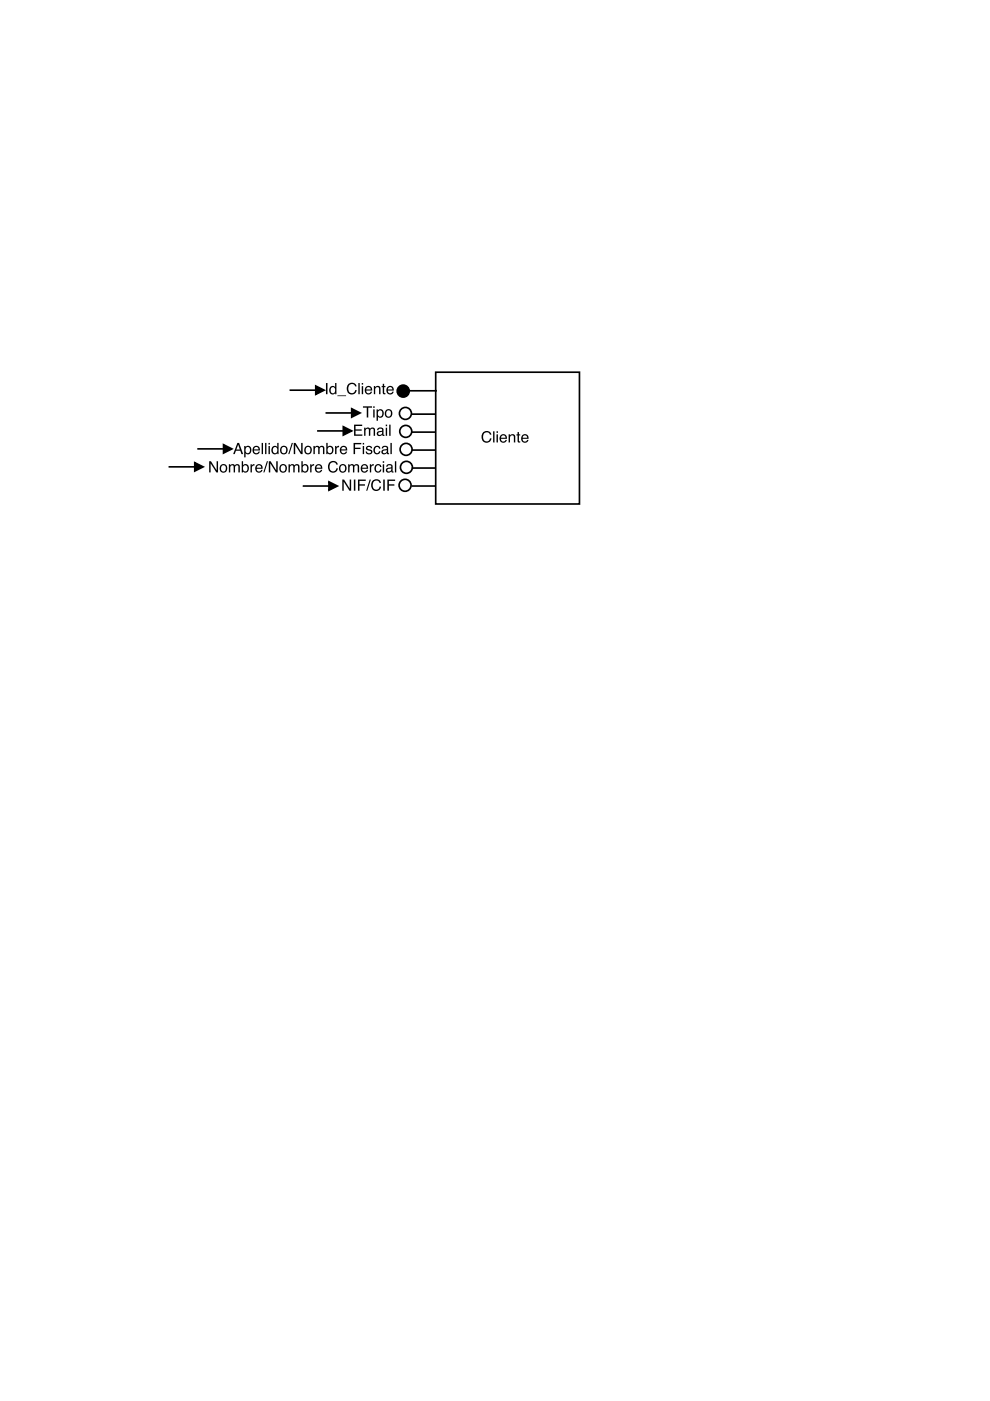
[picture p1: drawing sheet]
<svg xmlns="http://www.w3.org/2000/svg" width="210mm" height="297mm" viewBox="0 0 210 297" stroke-linecap="round" stroke-linejoin="round" font-family="sans-serif">
<path d="M92.4 78.9h30.5v28h-30.5z" fill="none" stroke="#000" stroke-width=".35"/>
<path d="M102.4 91.7a1.03 1.03 0 0 1 1-.3 1.03 1.03 0 0 1 .8 .8h-.3a.76 .76 0 0 0-1-.5 .76 .76 0 0 0-.5 1 .75 .75 0 0 0 .6 .9 .75 .75 0 0 0 .9-.7h.3a1.1 1.1 0 0 1-1.4 .9 1.1 1.1 0 0 1-.7-1.5zM104.6 91.4h.2v2.4h-.2zM105.3 92.1h.3v1.7h-.3zM105.3 91.4h.3v.4h-.3zM106.1 92.3a.79 .79 0 0 1 1-.2 .79 .79 0 0 1 .4 .9h-1.3a.49 .49 0 0 0 .4 .6 .49 .49 0 0 0 .6-.3h.3a.84 .84 0 0 1-1.2 .5 .84 .84 0 0 1-.3-1.3zM106.4 92.4l-.2 .4h1l-.3-.5zM107.8 92.1h.3v.2a.61 .61 0 0 1 .7-.2 .61 .61 0 0 1 .4 .6v1.1h-.2v-1.1a.43 .43 0 0 0-.6-.4 .43 .43 0 0 0-.3 .6v.9h-.3zM109.7 91.6h.3v.5h.3v.2h-.3v1.1l.3 .2v.2a.41 .41 0 0 1-.6-.3v-1.2h-.2v-.2h.2zM110.7 92.3a.79 .79 0 0 1 1-.2 .79 .79 0 0 1 .4 .9h-1.3a.49 .49 0 0 0 .4 .6 .49 .49 0 0 0 .6-.3h.2a.84 .84 0 0 1-1.2 .5 .84 .84 0 0 1-.2-1.3zM111 92.4l-.2 .4h1l-.3-.5z" fill="#000"/>
<circle cx="85.9" cy="102.9" r="1.27" fill="#fff"/>
<g fill="none" stroke="#000" stroke-width=".35">
<path d="M87.3 103h5.1"/>
<circle cx="85.9" cy="102.9" r="1.27"/>
</g>
<circle cx="86.2" cy="99.1" r="1.27" fill="#fff"/>
<g fill="none" stroke="#000" stroke-width=".35">
<path d="M87.3 99.2h5.1"/>
<circle cx="86.2" cy="99.1" r="1.27"/>
</g>
<circle cx="86.1" cy="95.3" r="1.27" fill="#fff"/>
<g fill="none" stroke="#000" stroke-width=".35">
<path d="M87.3 95.4h5.1"/>
<circle cx="86.1" cy="95.3" r="1.27"/>
</g>
<circle cx="86" cy="91.5" r="1.27" fill="#fff"/>
<g fill="none" stroke="#000" stroke-width=".35">
<path d="M87.3 91.6h5.1"/>
<circle cx="86" cy="91.5" r="1.27"/>
</g>
<circle cx="86" cy="87.7" r="1.27" fill="#fff"/>
<g fill="none" stroke="#000" stroke-width=".35">
<path d="M80.9 98.7l-24.6 .6M86.8 82.9h5.8M87.3 87.8h5.1"/>
<circle cx="85.5" cy="82.9" r="1.27"/>
<circle cx="86" cy="87.7" r="1.27"/>
</g>
<g fill="#000">
<path d="M50.5 94.3l-.4 1h.8zM50.3 93.9h.4l.9 2.4h-.4l-.2-.7h-1l-.2 .7h-.4zM52.2 94.9a.6 .6 0 0 0-.2 .8 .6 .6 0 0 0 .9 .2 .61 .61 0 0 0 .1-.8 .61 .61 0 0 0-.8-.2zM51.8 94.6h.3v.2a.76 .76 0 0 1 1-.1 .76 .76 0 0 1 .2 1 .68 .68 0 0 1-.5 .6 .68 .68 0 0 1-.7-.2v.9h-.3zM53.8 94.8a.79 .79 0 0 1 .9-.2 .79 .79 0 0 1 .4 .9h-1.3a.49 .49 0 0 0 .4 .6 .49 .49 0 0 0 .6-.4h.3a.84 .84 0 0 1-1.2 .5 .84 .84 0 0 1-.3-1.2zM54 94.9l-.1 .4h.9l-.3-.5zM55.5 93.9h.3v2.4h-.3zM56.2 93.9h.3v2.4h-.3zM56.9 94.6h.3v1.7h-.3zM56.9 93.9h.3v.3h-.3zM58 94.9a.6 .6 0 0 0-.1 .8 .6 .6 0 0 0 .8 .2 .6 .6 0 0 0 .1-.8 .6 .6 0 0 0-.8-.2zM57.9 94.6l.6-.1 .3 .3v-.9h.3v2.4h-.3v-.3a.79 .79 0 0 1-1.1 .1 .79 .79 0 0 1-.1-1.1zM59.9 94.8a.62 .62 0 0 0-.2 .9 .62 .62 0 0 0 .9 .2 .63 .63 0 0 0 .1-.8 .63 .63 0 0 0-.8-.3zM59.6 94.8a.85 .85 0 0 1 1.2 .1 .85 .85 0 0 1-.1 1.2 .85 .85 0 0 1-1.2-.2l-.1-.7zM61.9 93.9h.2l-.7 2.4h-.3zM62.3 93.9h.4l1.2 1.9v-1.9h.3v2.4h-.4l-1.2-1.9v1.9h-.3zM65 94.8a.62 .62 0 0 0-.2 .9 .62 .62 0 0 0 .9 .2 .63 .63 0 0 0 .1-.8 .63 .63 0 0 0-.8-.3zM64.7 94.8a.85 .85 0 0 1 1.2 .1 .85 .85 0 0 1-.1 1.2 .85 .85 0 0 1-1.2-.2l-.1-.7zM66.5 94.6h.2v.2a.56 .56 0 0 1 1 0 .57 .57 0 0 1 .7-.3 .57 .57 0 0 1 .4 .6v1.2h-.3v-1.4l-.3-.1-.4 .2v1.3h-.3v-1.1a.39 .39 0 0 0-.5-.4 .39 .39 0 0 0-.3 .6v.9h-.2zM69.2 93.9h.3v.9a.75 .75 0 0 1 1-.1 .75 .75 0 0 1 .2 .9 .69 .69 0 0 1-.5 .7 .69 .69 0 0 1-.7-.2v.2h-.3zM69.6 94.9a.6 .6 0 0 0-.1 .8 .6 .6 0 0 0 .8 .2 .6 .6 0 0 0 .1-.8 .6 .6 0 0 0-.8-.2zM71 94.6h.3v.3l.3-.4h.3v.3a.46 .46 0 0 0-.6 .5v1h-.3zM72.3 94.8a.79 .79 0 0 1 .9-.2 .79 .79 0 0 1 .4 .9h-1.2a.49 .49 0 0 0 .3 .6 .49 .49 0 0 0 .6-.4h.3a.84 .84 0 0 1-1.2 .5 .84 .84 0 0 1-.3-1.2zM72.5 94.9l-.1 .4h.9l-.3-.5zM75 93.9h1.6v.3h-1.3v.7h1.1v.3h-1.1v1.1h-.3zM76.9 94.6h.3v1.7h-.3zM76.9 93.9h.3v.3h-.3zM77.8 94.7a.7 .7 0 0 1 1.1 .3h-.3a.36 .36 0 0 0-.4-.2 .36 .36 0 0 0-.3 .3l.1 .1a.7 .7 0 0 1 .7 .2 .7 .7 0 0 1 .1 .8 .75 .75 0 0 1-1.3-.5h.3a.42 .42 0 0 0 .4 .4 .42 .42 0 0 0 .4-.4v-.1a.78 .78 0 0 1-.9-.8zM79.4 94.8a.71 .71 0 0 1 .7-.3 .71 .71 0 0 1 .5 .6h-.2a.48 .48 0 0 0-.7-.3 .48 .48 0 0 0-.2 .7 .46 .46 0 0 0 .3 .6 .46 .46 0 0 0 .6-.4h.2a.78 .78 0 0 1-1 .6 .78 .78 0 0 1-.4-1.1zM81.2 95.7a.41 .41 0 0 0 .5 .4 .41 .41 0 0 0 .2-.7zM81 94.7a.75 .75 0 0 1 1.3 .3v1l.2 .1v.2h-.2a.48 .48 0 0 0-.7 0 .53 .53 0 0 1-.7-.4 .53 .53 0 0 1 .5-.6l.6-.2a.39 .39 0 0 0-.4-.4 .39 .39 0 0 0-.4 .4h-.3zM82.8 93.9h.3v2.4h-.3z"/>
<circle cx="85.5" cy="82.9" r="1.27"/>
</g>
<path d="M44.1 97.6h40.1v3.3h-40.1z" fill="#fff"/>
<path d="M44.3 97.8h.4l1.2 1.9v-1.9h.3v2.4h-.3l-1.2-2v2h-.4zM47.1 98.7a.62 .62 0 0 0-.2 .9 .62 .62 0 0 0 .9 .2 .63 .63 0 0 0 .1-.8 .63 .63 0 0 0-.8-.3zM46.8 98.6a.85 .85 0 0 1 1.2 .2 .85 .85 0 0 1-.1 1.2 .85 .85 0 0 1-1.2-.2l-.1-.7zM48.5 98.4h.3v.3a.56 .56 0 0 1 1 0 .57 .57 0 0 1 .7-.3 .57 .57 0 0 1 .3 .6v1.2h-.3v-1.4l-.2-.1-.4 .2-.1 1.3h-.3v-1.2a.39 .39 0 0 0-.5-.3 .39 .39 0 0 0-.2 .5v1h-.3zM51.3 97.8h.2v.8a.75 .75 0 0 1 1-.1 .75 .75 0 0 1 .3 1 .69 .69 0 0 1-.5 .7 .69 .69 0 0 1-.8-.3v.3h-.2zM51.7 98.8a.6 .6 0 0 0-.2 .8 .6 .6 0 0 0 .9 .2 .6 .6 0 0 0 0-.8 .6 .6 0 0 0-.7-.2zM53.1 98.4h.3v.3l.3-.3h.3v.3a.46 .46 0 0 0-.6 .5v1h-.3zM54.3 98.7a.79 .79 0 0 1 1-.2 .79 .79 0 0 1 .4 .9h-1.3a.49 .49 0 0 0 .4 .6 .49 .49 0 0 0 .6-.4h.3a.84 .84 0 0 1-1.2 .5 .84 .84 0 0 1-.3-1.3zM54.6 98.8l-.2 .4h1l-.3-.5zM56.6 97.8h.2l-.7 2.4h-.3zM57 97.8h.4l1.2 1.9v-1.9h.3v2.4h-.4l-1.2-2v2h-.3zM59.7 98.7a.62 .62 0 0 0-.2 .9 .62 .62 0 0 0 .9 .2 .63 .63 0 0 0 .1-.8 .63 .63 0 0 0-.8-.3zM59.4 98.6a.85 .85 0 0 1 1.2 .2 .85 .85 0 0 1-.1 1.2 .85 .85 0 0 1-1.2-.2l-.1-.7zM61.2 98.4h.3v.3a.56 .56 0 0 1 .9 0 .57 .57 0 0 1 .7-.3 .57 .57 0 0 1 .4 .6v1.2h-.3v-1.4l-.3-.1-.4 .2v1.3h-.3v-1.2a.39 .39 0 0 0-.5-.3 .39 .39 0 0 0-.2 .5v1h-.3zM63.9 97.8h.3v.8a.75 .75 0 0 1 1-.1 .75 .75 0 0 1 .2 1 .69 .69 0 0 1-.5 .7 .69 .69 0 0 1-.7-.3v.3h-.3zM64.3 98.8a.6 .6 0 0 0-.1 .8 .6 .6 0 0 0 .8 .2 .6 .6 0 0 0 .1-.8 .6 .6 0 0 0-.8-.2zM65.8 98.4h.2v.3l.3-.3h.3v.3a.46 .46 0 0 0-.5 .5v1h-.3zM67 98.7a.79 .79 0 0 1 1-.2 .79 .79 0 0 1 .3 .9h-1.2a.49 .49 0 0 0 .3 .6 .49 .49 0 0 0 .6-.4h.3a.84 .84 0 0 1-1.2 .5 .84 .84 0 0 1-.2-1.3zM67.2 98.8l-.1 .4h.9l-.3-.5zM69.8 98.1a1.03 1.03 0 0 1 1-.4 1.03 1.03 0 0 1 .8 .8h-.3a.76 .76 0 0 0-1-.5 .76 .76 0 0 0-.4 1 .75 .75 0 0 0 .5 .9 .75 .75 0 0 0 .9-.6h.3a1.1 1.1 0 0 1-1.4 .9 1.1 1.1 0 0 1-.6-1.6zM72.4 98.7a.62 .62 0 0 0-.2 .9 .62 .62 0 0 0 .9 .2 .63 .63 0 0 0 .1-.8 .63 .63 0 0 0-.8-.3zM72.1 98.6a.85 .85 0 0 1 1.2 .2 .85 .85 0 0 1-.1 1.2 .85 .85 0 0 1-1.2-.2l-.1-.7zM73.8 98.4h.3v.3a.56 .56 0 0 1 1 0 .57 .57 0 0 1 .6-.3 .57 .57 0 0 1 .4 .6v1.2h-.3v-1.4l-.3-.1-.3 .2-.1 1.3h-.3v-1.2a.39 .39 0 0 0-.5-.3 .39 .39 0 0 0-.2 .5v1h-.3zM76.7 98.7a.79 .79 0 0 1 1-.2 .79 .79 0 0 1 .4 .9h-1.3a.49 .49 0 0 0 .4 .6 .49 .49 0 0 0 .5-.4h.3a.84 .84 0 0 1-1.2 .5 .84 .84 0 0 1-.2-1.3zM76.9 98.8l-.1 .4h1l-.4-.5zM78.4 98.4h.3v.3l.3-.3h.3v.3a.46 .46 0 0 0-.6 .5v1h-.3zM79.6 98.6a.71 .71 0 0 1 .8-.2 .71 .71 0 0 1 .5 .6h-.3a.48 .48 0 0 0-.6-.3 .48 .48 0 0 0-.3 .6 .46 .46 0 0 0 .3 .6 .46 .46 0 0 0 .6-.4h.3a.78 .78 0 0 1-1 .7 .78 .78 0 0 1-.5-1.1zM81.2 98.4h.3v1.8h-.3zM81.2 97.8h.3v.3h-.3zM82.1 99.6a.41 .41 0 0 0 .6 .3 .41 .41 0 0 0 .2-.6zM82 98.6a.75 .75 0 0 1 1.2 .3l.1 1 .1 .1v.2h-.1a.48 .48 0 0 0-.8 0 .53 .53 0 0 1-.7-.4 .53 .53 0 0 1 .5-.6l.6-.2a.39 .39 0 0 0-.3-.4 .39 .39 0 0 0-.4 .4h-.3zM83.7 97.8h.3v2.4h-.3z" fill="#000"/>
<path d="M72.3 101.5h11.4v3.3h-11.4z" fill="#fff"/>
<g fill="#000">
<path d="M41.3 98.1l1.8 .9-1.8 .9zM47.4 94.3l1.8 .9-1.8 .9zM67 81.8l1.7 .9-1.7 .9zM72.8 90.5l1.8 .9-1.8 .9zM74.6 86.7l1.7 .9-1.7 .8zM69.7 102.2l1.8 .8-1.8 .9z"/>
<path d="M69.1 81.2h.3v2.4h-.3zM70.2 82.2a.6 .6 0 0 0-.1 .8 .6 .6 0 0 0 .8 .2 .6 .6 0 0 0 .1-.8 .6 .6 0 0 0-.8-.2zM70.1 81.9l.6-.1 .3 .3v-.9h.3v2.4h-.2v-.3a.79 .79 0 0 1-1.1 .1 .79 .79 0 0 1-.1-1.1zM71.5 83.8h1.9v.2h-1.9zM73.8 81.5a1.03 1.03 0 0 1 1-.3 1.03 1.03 0 0 1 .8 .7h-.3a.76 .76 0 0 0-1-.4 .76 .76 0 0 0-.5 .9 .75 .75 0 0 0 .6 .9 .75 .75 0 0 0 .9-.6h.3a1.1 1.1 0 0 1-1.4 .9 1.1 1.1 0 0 1-.6-1.6zM76 81.2h.3v2.4h-.3zM76.7 81.9h.3v1.7h-.3zM76.7 81.2h.3v.3h-.3zM77.6 82.1a.79 .79 0 0 1 .9-.2 .79 .79 0 0 1 .4 .9h-1.3a.49 .49 0 0 0 .4 .6 .49 .49 0 0 0 .6-.4h.3a.84 .84 0 0 1-1.2 .5 .84 .84 0 0 1-.3-1.2zM77.8 82.2l-.1 .4h.9l-.3-.5zM79.3 81.9h.2v.2a.61 .61 0 0 1 .8-.3 .61 .61 0 0 1 .4 .7v1.1h-.3v-1.1a.43 .43 0 0 0-.5-.4 .43 .43 0 0 0-.3 .6v.9h-.3zM81.2 81.4h.2v.5h.3v.2h-.3v1.1l.3 .2v.2a.41 .41 0 0 1-.5-.4v-1.1h-.3v-.2h.3zM82.1 82.1a.79 .79 0 0 1 1-.2 .79 .79 0 0 1 .4 .9h-1.3a.49 .49 0 0 0 .4 .6 .49 .49 0 0 0 .6-.4h.3a.84 .84 0 0 1-1.2 .5 .84 .84 0 0 1-.3-1.2zM82.4 82.2l-.2 .4h1l-.3-.5z"/>
<path d="M75.1 90h1.7v.3h-1.4v.7h1.3v.3h-1.3v.8h1.4v.3h-1.7zM77.2 90.7h.3v.2a.56 .56 0 0 1 1 0 .57 .57 0 0 1 .6-.2 .57 .57 0 0 1 .4 .5v1.2h-.3v-1.3l-.3-.2-.4 .3v1.2h-.3v-1.1a.39 .39 0 0 0-.5-.4 .39 .39 0 0 0-.2 .6v.9h-.3zM80.2 91.8a.41 .41 0 0 0 .5 .4 .41 .41 0 0 0 .3-.6zM80.1 90.9a.75 .75 0 0 1 1.2 .2v1l.2 .1v.2h-.1a.48 .48 0 0 0-.8 0 .53 .53 0 0 1-.7-.4 .53 .53 0 0 1 .5-.6l.6-.1a.39 .39 0 0 0-.3-.4 .39 .39 0 0 0-.5 .3h-.2zM81.8 90.7h.3v1.7h-.3zM81.8 90h.3v.4h-.3zM82.5 90h.3v2.4h-.3z"/>
<path d="M77 86.2h1.9v.2h-.8v2.1h-.3v-2.1h-.8zM79.1 86.8h.3v1.7h-.3zM79.1 86.2h.3v.3h-.3zM80.3 87.1a.6 .6 0 0 0-.2 .9 .6 .6 0 0 0 .8 .2 .61 .61 0 0 0 .2-.8 .61 .61 0 0 0-.8-.3zM79.8 86.8h.3v.2a.76 .76 0 0 1 1.1-.1 .76 .76 0 0 1 .1 1.1 .68 .68 0 0 1-.4 .5 .68 .68 0 0 1-.8-.2v.9h-.3zM82.1 87.1a.62 .62 0 0 0-.2 .9 .62 .62 0 0 0 .9 .1 .63 .63 0 0 0 .1-.8 .63 .63 0 0 0-.8-.2zM81.8 87a.85 .85 0 0 1 1.2 .1 .85 .85 0 0 1-.1 1.2 .85 .85 0 0 1-1.2-.1l-.1-.8z"/>
<path d="M72.6 101.7h.3l1.2 1.9v-1.9h.4v2.3h-.4l-1.2-1.9v1.9h-.3zM75 101.7h.3v2.3h-.3zM75.9 101.7h1.6v.3h-1.3v.7h1.2v.3h-1.2v1h-.3zM78.4 101.7h.2l-.7 2.3h-.3zM79 102a1.03 1.03 0 0 1 1-.4 1.03 1.03 0 0 1 .8 .8h-.3a.76 .76 0 0 0-1-.5 .76 .76 0 0 0-.5 1 .75 .75 0 0 0 .6 .9 .75 .75 0 0 0 .9-.6h.3a1.1 1.1 0 0 1-1.4 .8 1.1 1.1 0 0 1-.7-1.5zM81.3 101.7h.3v2.3h-.3zM82.1 101.7h1.7v.3h-1.3v.7h1.1v.3h-1.1v1h-.4z"/>
</g>
<path d="M35.7 99h5.6M41.3 98.1l1.8 .9-1.8 .9zM41.8 95.2h5.6M47.4 94.3l1.8 .9-1.8 .9zM61.4 82.7h5.6M67 81.8l1.7 .9-1.7 .9zM67.2 91.4h5.6M69 87.6h5.6M72.8 90.5l1.8 .9-1.8 .9zM74.6 86.7l1.7 .9-1.7 .8zM64.2 103h5.5M69.7 102.2l1.8 .8-1.8 .9z" fill="none" stroke="#000" stroke-width=".35"/>
</svg>
